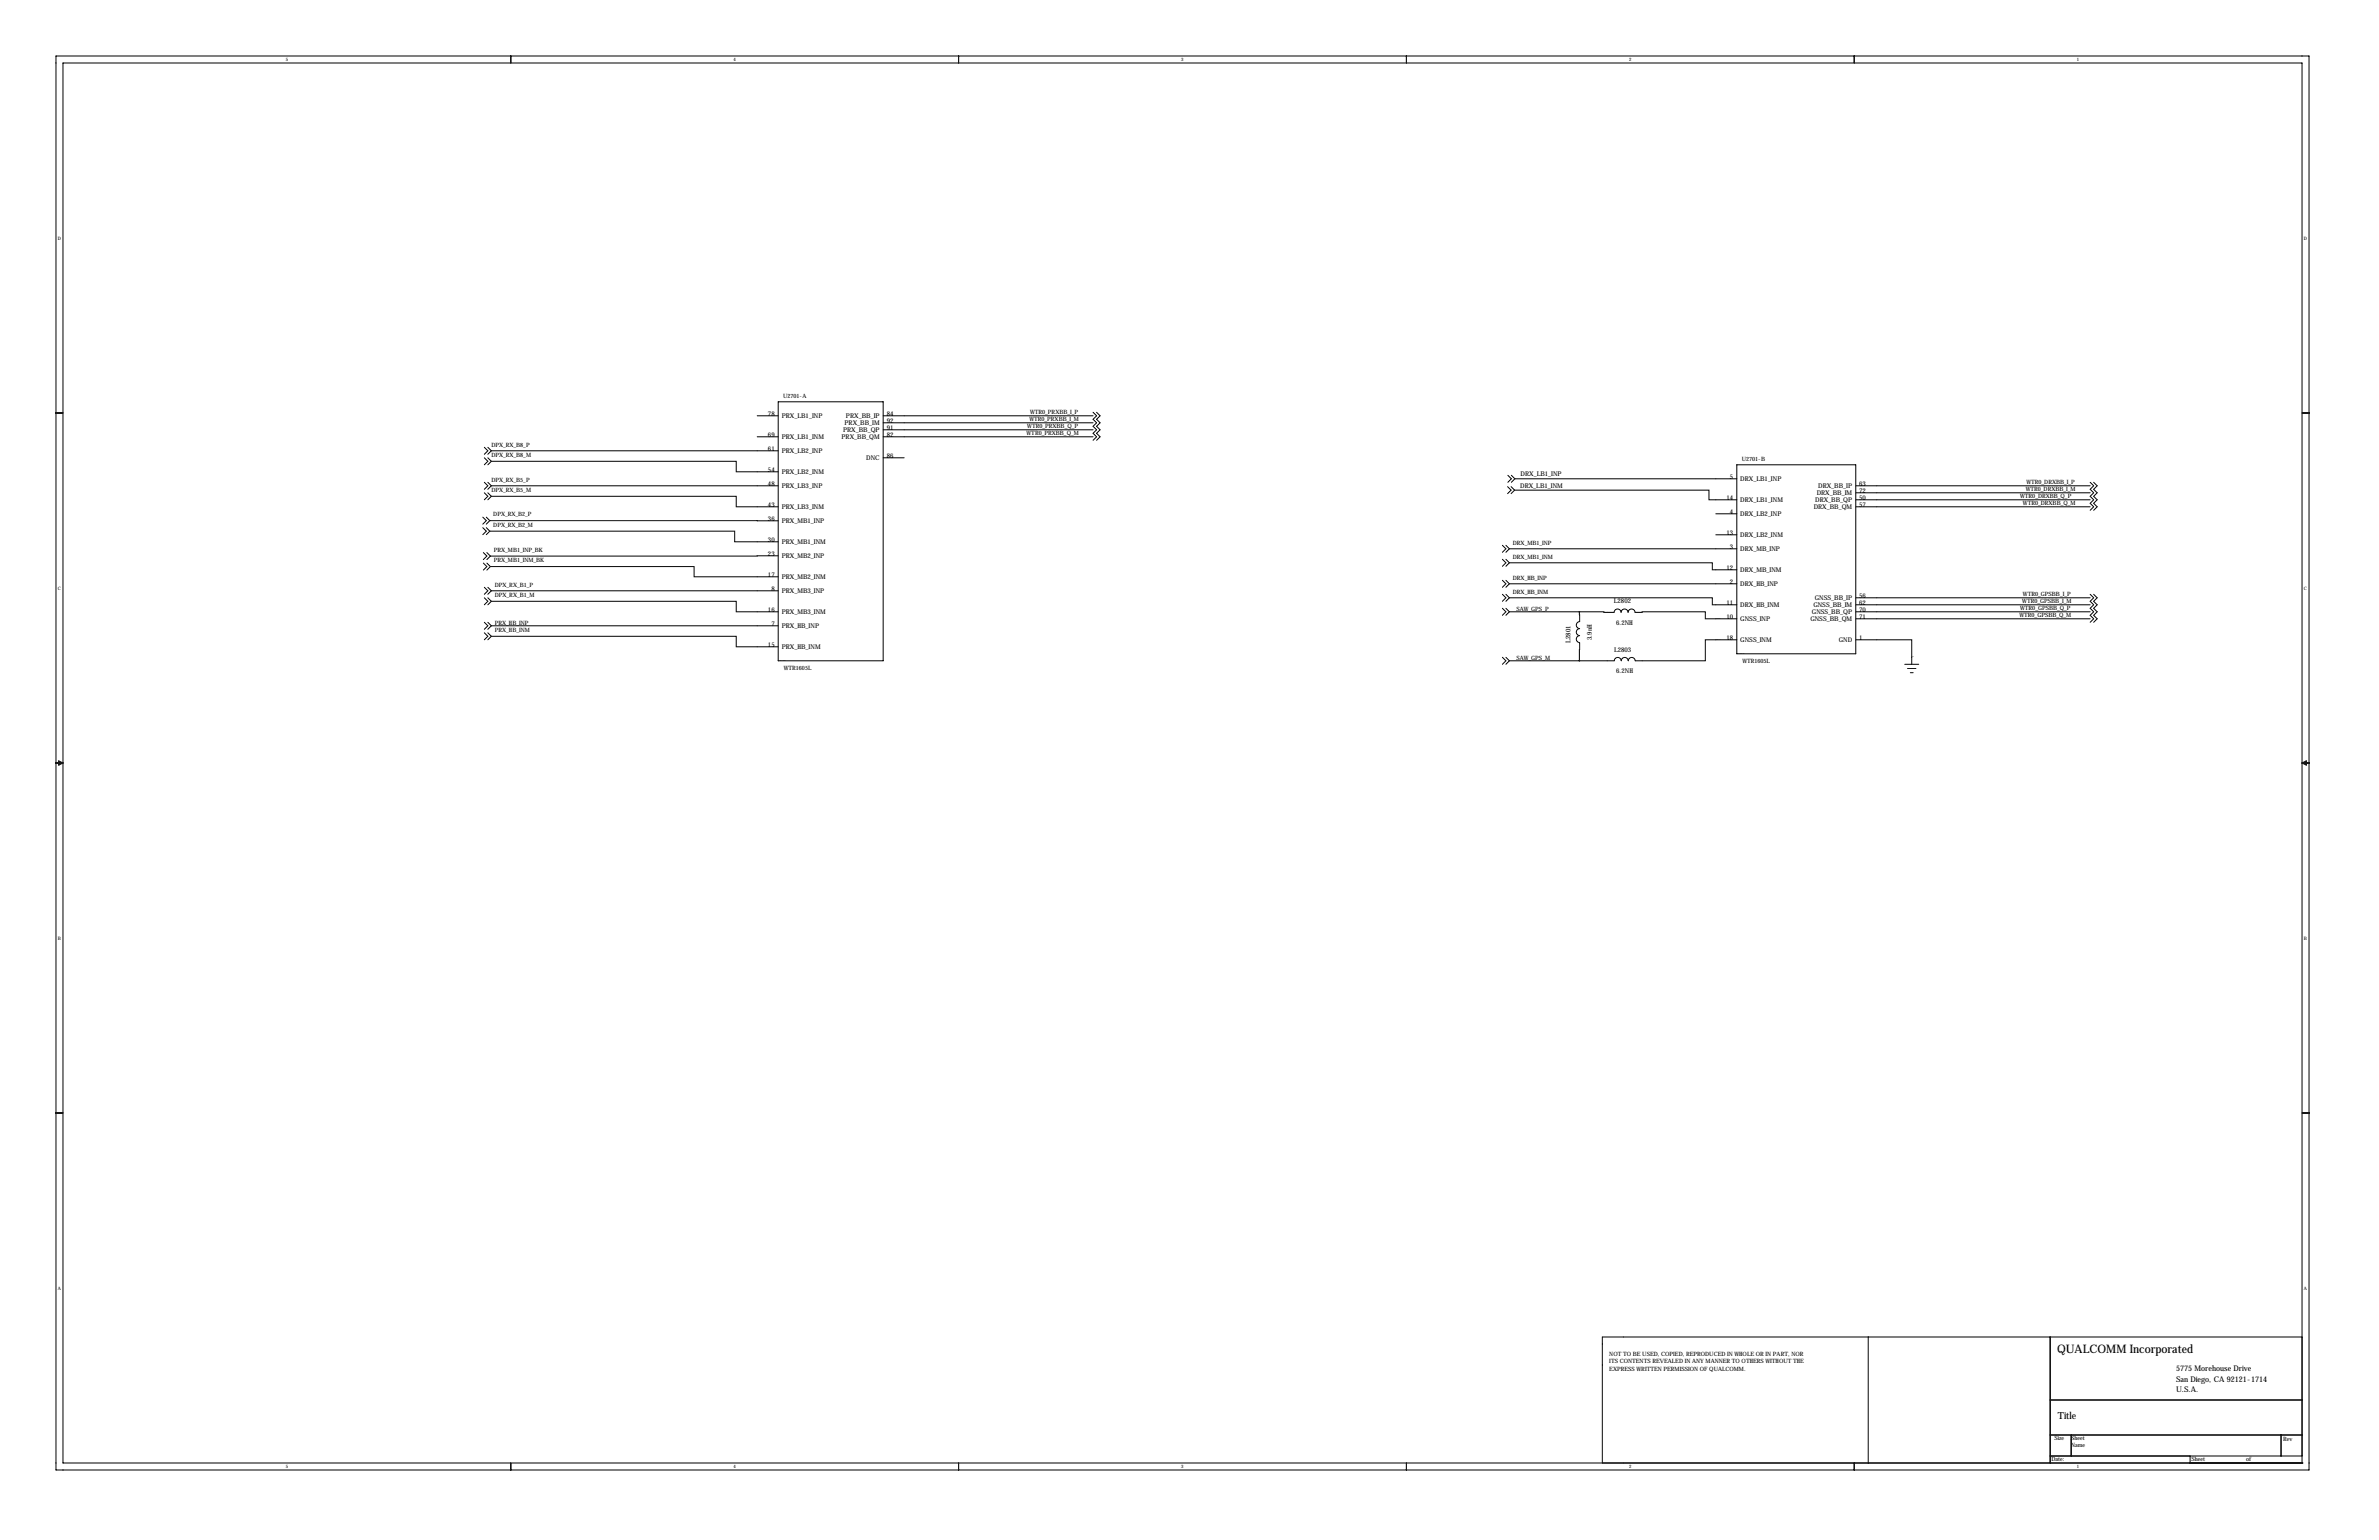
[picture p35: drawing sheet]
<svg xmlns="http://www.w3.org/2000/svg" width="864mm" height="559mm" viewBox="0 0 864 559" stroke-linecap="round" stroke-linejoin="round" font-family="sans-serif">
<defs><g id="words">
<text font-size="4.3" x="746.8" y="491">QUALCOMM Incorporated</text>
<text font-size="3.6" x="747" y="514.9">Title</text>
<g font-size="2.8">
<text x="789.9" y="497.5">5775 Morehouse Drive</text>
<text x="789.9" y="501.3">San Diego, CA 92121-1714</text>
<text x="789.9" y="505.1">U.S.A.</text>
</g>
<g font-size="2.4">
<text x="278.8" y="150.9">78</text>
<text x="283.8" y="151.8">PRX_LB1_INP</text>
<text x="306.6" y="154.3">PRX_BB_IM</text>
<text x="307.1" y="151.8">PRX_BB_IP</text>
<text x="321.9" y="150.9">84</text>
<text x="321.9" y="153.4">92</text>
<text x="321.9" y="156">91</text>
<text x="278.8" y="158.5">69</text>
<text x="283.8" y="159.4">PRX_LB1_INM</text>
<text x="305.5" y="159.4">PRX_BB_QM</text>
<text x="306" y="156.9">PRX_BB_QP</text>
<text x="321.9" y="158.5">82</text>
<text x="278.8" y="163.6">61</text>
<text x="283.8" y="164.5">PRX_LB2_INP</text>
<text x="314.4" y="167">DNC</text>
<text x="321.9" y="166.1">86</text>
<text x="278.8" y="171.2">54</text>
<text x="283.8" y="172.1">PRX_LB2_INM</text>
<text x="552" y="172.7">DRX_LB1_INP</text>
<text x="628" y="173.7">5</text>
<text x="278.8" y="176.3">48</text>
<text x="283.8" y="177.2">PRX_LB3_INP</text>
<text x="551.8" y="177.2">DRX_LB1_INM</text>
<text x="631.7" y="174.7">DRX_LB1_INP</text>
<text x="659.5" y="179.7">DRX_BB_IM</text>
<text x="660" y="177.2">DRX_BB_IP</text>
<text x="674.9" y="176.3">63</text>
<text x="674.9" y="178.8">72</text>
<text x="278.8" y="183.9">43</text>
<text x="283.8" y="184.8">PRX_LB3_INM</text>
<text x="626.8" y="181.4">14</text>
<text x="631.7" y="182.3">DRX_LB1_INM</text>
<text x="658.4" y="184.8">DRX_BB_QM</text>
<text x="658.9" y="182.3">DRX_BB_QP</text>
<text x="674.9" y="181.4">50</text>
<text x="674.9" y="183.9">57</text>
<text x="278.8" y="189">36</text>
<text x="283.8" y="189.9">PRX_MB1_INP</text>
<text x="628" y="186.4">4</text>
<text x="631.7" y="187.4">DRX_LB2_INP</text>
<text x="278.8" y="196.6">30</text>
<text x="283.8" y="197.5">PRX_MB1_INM</text>
<text x="626.8" y="194.1">13</text>
<text x="631.7" y="195">DRX_LB2_INM</text>
<text x="278.8" y="201.7">23</text>
<text x="283.8" y="202.6">PRX_MB2_INP</text>
<text x="628" y="199.1">3</text>
<text x="631.7" y="200.1">DRX_MB_INP</text>
<text x="278.8" y="209.3">17</text>
<text x="626.8" y="206.8">12</text>
<text x="631.7" y="207.7">DRX_MB_INM</text>
<text x="280" y="214.4">8</text>
<text x="283.8" y="210.2">PRX_MB2_INM</text>
<text x="283.8" y="215.3">PRX_MB3_INP</text>
<text x="628" y="211.8">2</text>
<text x="631.7" y="212.8">DRX_HB_INP</text>
<text x="278.8" y="222">16</text>
<text x="585.8" y="218.9">L2802</text>
<text x="626.8" y="219.5">11</text>
<text x="631.7" y="220.4">DRX_HB_INM</text>
<text x="658.3" y="220.4">GNSS_BB_IM</text>
<text x="658.8" y="217.8">GNSS_BB_IP</text>
<text x="674.9" y="222">70</text>
<text x="674.9" y="216.9">56</text>
<text x="674.9" y="219.5">62</text>
<text x="280" y="227.1">7</text>
<text x="283.8" y="222.9">PRX_MB3_INM</text>
<text x="586.7" y="226.6">6.2NH</text>
<text x="626.8" y="224.5">10</text>
<text x="631.7" y="225.5">GNSS_INP</text>
<text x="657.2" y="225.5">GNSS_BB_QM</text>
<text x="657.7" y="222.9">GNSS_BB_QP</text>
<text x="674.9" y="224.5">71</text>
<text x="283.8" y="228">PRX_HB_INP</text>
<text x="570.1" y="233.2" transform="rotate(-90 570.1 233.2)">L2801</text>
<text x="577.8" y="232.2" transform="rotate(-90 577.8 232.2)">3.9nH</text>
<text x="626.8" y="232.2">18</text>
<text x="631.7" y="233.1">GNSS_INM</text>
<text x="667.5" y="233.1">GND</text>
<text x="674.9" y="232.2">1</text>
<text x="278.8" y="234.7">15</text>
<text x="283.8" y="235.6">PRX_HB_INM</text>
<text x="585.9" y="236.5">L2803</text>
<text x="586.7" y="244.2">6.2NH</text>
</g>
<g font-size="2.1">
<text x="284.3" y="144.5">U2701-A</text>
<text x="372.9" y="155.4">WTR0_PRXBB_Q_P</text>
<text x="373.7" y="152.9">WTR0_PRXBB_I_M</text>
<text x="373.9" y="150.4">WTR0_PRXBB_I_P</text>
<text x="372.7" y="158">WTR0_PRXBB_Q_M</text>
<text x="178.4" y="165.9">DPX_RX_B8_M</text>
<text x="178.4" y="162.1">DPX_RX_B8_P</text>
<text x="632.3" y="167.4">U2701-B</text>
<text x="178.4" y="178.6">DPX_RX_B5_M</text>
<text x="178.4" y="174.8">DPX_RX_B5_P</text>
<text x="735.4" y="178.3">WTR0_DRXBB_I_M</text>
<text x="735.6" y="175.8">WTR0_DRXBB_I_P</text>
<text x="733.3" y="180.8">WTR0_DRXBB_Q_P</text>
<text x="734.4" y="183.4">WTR0_DRXBB_Q_M</text>
<text x="179.1" y="191.2">DPX_RX_B2_M</text>
<text x="179.1" y="187.4">DPX_RX_B2_P</text>
<text x="549.2" y="197.6">DRX_MB1_INP</text>
<text x="179.3" y="200.3">PRX_MB1_INP_BK</text>
<text x="549.2" y="202.7">DRX_MB1_INM</text>
<text x="179.3" y="204.1">PRX_MB1_INM_BK</text>
<text x="179.6" y="212.9">DPX_RX_B1_P</text>
<text x="549.2" y="215.4">DRX_HB_INM</text>
<text x="549.2" y="210.3">DRX_HB_INP</text>
<text x="179.6" y="216.7">DPX_RX_B1_M</text>
<text x="550.5" y="221.7">SAW_GPS_P</text>
<text x="733.3" y="221.5">WTR0_GPSBB_Q_P</text>
<text x="734.1" y="218.9">WTR0_GPSBB_I_M</text>
<text x="734.4" y="216.4">WTR0_GPSBB_I_P</text>
<text x="179.6" y="226.8">PRX_HB_INP</text>
<text x="733.1" y="224">WTR0_GPSBB_Q_M</text>
<text x="179.6" y="229.4">PRX_HB_INM</text>
<text x="550.5" y="239.5">SAW_GPS_M</text>
<text x="284.5" y="243.1">WTR1605L</text>
<text x="632.5" y="240.5">WTR1605L</text>
<text x="584.2" y="491.9">NOT TO BE USED, COPIED, REPRODUCED IN WHOLE OR IN PART, NOR</text>
<text x="584.2" y="497.5">EXPRESS WRITTEN PERMISSION OF QUALCOMM.</text>
<text x="584.2" y="494.7">ITS CONTENTS REVEALED IN ANY MANNER TO OTHERS WITHOUT THE</text>
<text x="745.7" y="522.6">Size</text>
<text x="751.8" y="525.2">Name</text>
<text x="751.8" y="522.4">Sheet</text>
<text x="828.8" y="522.9">Rev</text>
<text x="744.7" y="530">Date:</text>
<text x="795.5" y="530">Sheet</text>
<text x="815.3" y="530">of</text>
</g>
<g font-size="1.7">
<text x="103.7" y="22.2">5</text>
<text x="266.3" y="22.2">4</text>
<text x="428.8" y="22.2">3</text>
<text x="591.4" y="22.2">2</text>
<text x="754" y="22.2">1</text>
<text x="21" y="87">D</text>
<text x="836.4" y="87">D</text>
<text x="21" y="214">C</text>
<text x="836.4" y="214">C</text>
<text x="21" y="341">B</text>
<text x="836.4" y="341">B</text>
<text x="21" y="468">A</text>
<text x="836.4" y="468">A</text>
<text x="103.7" y="532.8">5</text>
<text x="266.3" y="532.8">4</text>
<text x="428.8" y="532.8">3</text>
<text x="591.4" y="532.8">2</text>
<text x="754" y="532.8">1</text>
</g>
<g font-size=".4">
<text x="622.9" y="224.5">N22803263</text>
<text x="622.9" y="232.2">N22767739</text>
<text x="282.5" y="239.8">RF-TR-WTR1605L</text>
<text x="630.5" y="237.2">RF-TR-WTR1605L</text>
<text x="694" y="238.5">GND</text>
</g>
</g></defs>
<g fill="none" stroke="#000" stroke-width=".36">
<path d="M20.3 20.3h817.9v513.1h-817.9zM22.9 22.9h812.8v508h-812.8zM185.4 20.3v2.6M348 20.3v2.6M510.5 20.3v2.6M673.1 20.3v2.6M20.3 149.9h2.6M274.9 150.9h7.6M274.9 158.5h7.6M282.5 145.8h38.1v94h-38.1zM320.6 150.9h76.2M320.6 158.5h76.2"/>
<path d="M320.6 153.4h76.2M320.6 156h76.2M396.8 149.6l1.3 1.3-1.3 1.2 1.3 1.3-1.3 1.3 1.3 1.3-1.3 1.2 1.3 1.3-1.3 1.3M398.1 149.6l1.2 1.3-1.2 1.2 1.2 1.3-1.2 1.3 1.2 1.3-1.2 1.2 1.2 1.3-1.2 1.3M835.7 149.9h2.5M175.8 166.1l1.3 1.3-1.3 1.3M175.8 162.3l1.3 1.3-1.3 1.2M175.8 178.8l1.3 1.3-1.3 1.3M175.8 175l1.3 1.3-1.3 1.2M177.1 166.1l1.3 1.3M177.1 162.3l1.3 1.3M177.1 178.8l1.3 1.3"/>
<path d="M177.1 175l1.3 1.3M178.4 167.4h88.9v3.8h15.2M178.4 176.3h104.1M178.4 163.6h104.1M178.4 167.4l-1.3 1.3M178.4 163.6l-1.3 1.2M178.4 176.3l-1.3 1.2M320.6 166.1h7.6M547.3 176.6l1.2 1.3-1.2 1.2M547.4 172.5l1.2 1.2-1.2 1.3M548.5 176.6l1.3 1.3M548.6 172.5l1.3 1.2"/>
<path d="M549.8 177.9h70.6v3.5h10.1M549.8 177.9l-1.3 1.2M549.9 173.7h80.6M549.9 173.7l-1.3 1.3M630.5 168.7h43.2v68.5h-43.2zM673.7 176.3h85M673.7 178.8h85M758.7 175l1.3 1.3-1.3 1.2 1.3 1.3-1.3 1.3 1.3 1.3-1.3 1.2 1.3 1.3-1.3 1.3M760 175l1.3 1.3-1.3 1.2 1.3 1.3-1.3 1.3 1.3 1.3-1.3 1.2 1.3 1.3-1.3 1.3M175.3 191.5l1.2 1.2-1.2 1.3M175.3 187.7l1.2 1.2-1.2 1.3M176.5 191.5l1.3 1.2"/>
<path d="M176.5 187.7l1.3 1.2M177.8 192.7h88.9v3.9h15.8M177.8 188.9l104.7 .1M177.8 192.7l-1.3 1.3M177.8 188.9l-1.3 1.3M178.4 180.1h88.9v3.8h15.2M178.4 180.1l-1.3 1.3M545.4 197.9l1.3 1.2-1.3 1.3M546.7 197.9l1.2 1.2M547.9 199.1h82.6M547.9 199.1l-1.2 1.3M622.9 186.4h7.6"/>
<path d="M622.9 194.1h7.6M673.7 181.4h85M673.7 183.9h85M175.5 204.3l1.2 1.3-1.2 1.3M175.5 200.5l1.2 1.3-1.2 1.2M175.8 216.9l1.3 1.3-1.3 1.3M175.8 213.1l1.3 1.3-1.3 1.2M176.7 204.3l1.3 1.3M176.7 200.5l1.3 1.3M177.1 216.9l1.3 1.3M177.1 213.1l1.3 1.3M178 205.6h74v3.7h30.5"/>
<path d="M178 205.6l-1.3 1.3M178 201.8l-1.3 1.2M178.4 218.2h88.9v3.8h15.2M178.4 214.4h104.1M178.4 218.2l-1.3 1.3M178.4 214.4l-1.3 1.2M282.5 201.7l-104.5 .1M545.4 202.9l1.3 1.3-1.3 1.3M545.4 215.6l1.3 1.3-1.3 1.3M545.4 210.6l1.3 1.2-1.3 1.3M546.7 202.9l1.2 1.3M546.7 215.6l1.2 1.3"/>
<path d="M546.7 210.6l1.2 1.2M547.9 216.9h73.7v2.6h8.9M547.9 204.2h73.7v2.6h8.9M547.9 211.8h82.6M547.9 204.2l-1.2 1.3M547.9 216.9l-1.2 1.3M547.9 211.8l-1.2 1.3M673.7 219.5h85M673.7 216.9h85M758.7 215.6l1.3 1.3-1.3 1.3 1.3 1.3-1.3 1.2 1.3 1.3-1.3 1.3 1.3 1.2-1.3 1.3M760 215.6l1.3 1.3-1.3 1.3 1.3 1.3-1.3 1.2 1.3 1.3-1.3 1.3 1.3 1.2-1.3 1.3M175.8 229.6l1.3 1.3-1.3 1.3"/>
<path d="M175.8 225.8l1.3 1.3-1.3 1.2M177.1 229.6l1.3 1.3M177.1 225.8l1.3 1.3M178.4 230.9h88.9v3.8h15.2M178.4 227.1h104.1M178.4 230.9l-1.3 1.3M178.4 227.1l-1.3 1.2M545.4 238.5l1.3 1.3-1.3 1.2M545.4 220.7l1.3 1.3-1.3 1.3M546.7 238.5l1.2 1.3M546.7 220.7l1.2 1.3M547.9 222h25.4"/>
<path d="M547.9 239.8l-1.2 1.2M547.9 222l-1.2 1.3M573.3 222l12.6 .2a1.27 1.27 0 0 1 1.3-1.2 1.27 1.27 0 0 1 1.3 1.2 1.27 1.27 0 0 1 1.2-1.2 1.27 1.27 0 0 1 1.3 1.2 1.27 1.27 0 0 1 1.3-1.2 1.27 1.27 0 0 1 1.2 1.2h2.6v-.2h22.9v2.5h11.5M573.3 222l.1 3.6a1.27 1.27 0 0 0-1.2 1.2 1.27 1.27 0 0 0 1.2 1.3M573.4 230.6a1.27 1.27 0 0 0-1.2 1.3 1.27 1.27 0 0 0 1.2 1.3M573.4 228.1a1.27 1.27 0 0 0-1.2 1.3 1.27 1.27 0 0 0 1.2 1.2M573.4 233.2l-.1 6.6M630.5 232.2h-11.5v7.6h-25.4a1.27 1.27 0 0 0-1.3-1.2 1.27 1.27 0 0 0-1.2 1.2 1.27 1.27 0 0 0-1.3-1.2 1.27 1.27 0 0 0-1.3 1.2 1.27 1.27 0 0 0-1.2-1.2 1.27 1.27 0 0 0-1.3 1.2h-38.1M673.7 232.2h20.3v8.8M673.7 224.5h85M673.7 222h85M691.4 241h5.1"/>
<path d="M692.5 242.6h3M693.5 244.1h1M20.3 276.9h2.6M21.3 276.1l1.6 .8-1.6 .7zM835.7 276.9h2.5M835.7 276.9l1.5-.8v1.5zM20.3 403.9h2.6M835.7 403.9h2.5M678.2 485.1v45.8M744.2 485.1v45.8M835.7 485.1h-254v45.8M744.2 508h91.5"/>
<path d="M185.4 530.9v2.5M348 530.9v2.5M510.5 530.9v2.5M673.1 530.9v2.5M744.2 520.7h91.5M744.2 528.3h91.5M751.8 520.7v7.6M795 530.9h.1M795 528.3v2.6M828 520.7v7.6M835.7 530.9h.1"/>
</g>
<use href="#words"/>
</svg>
